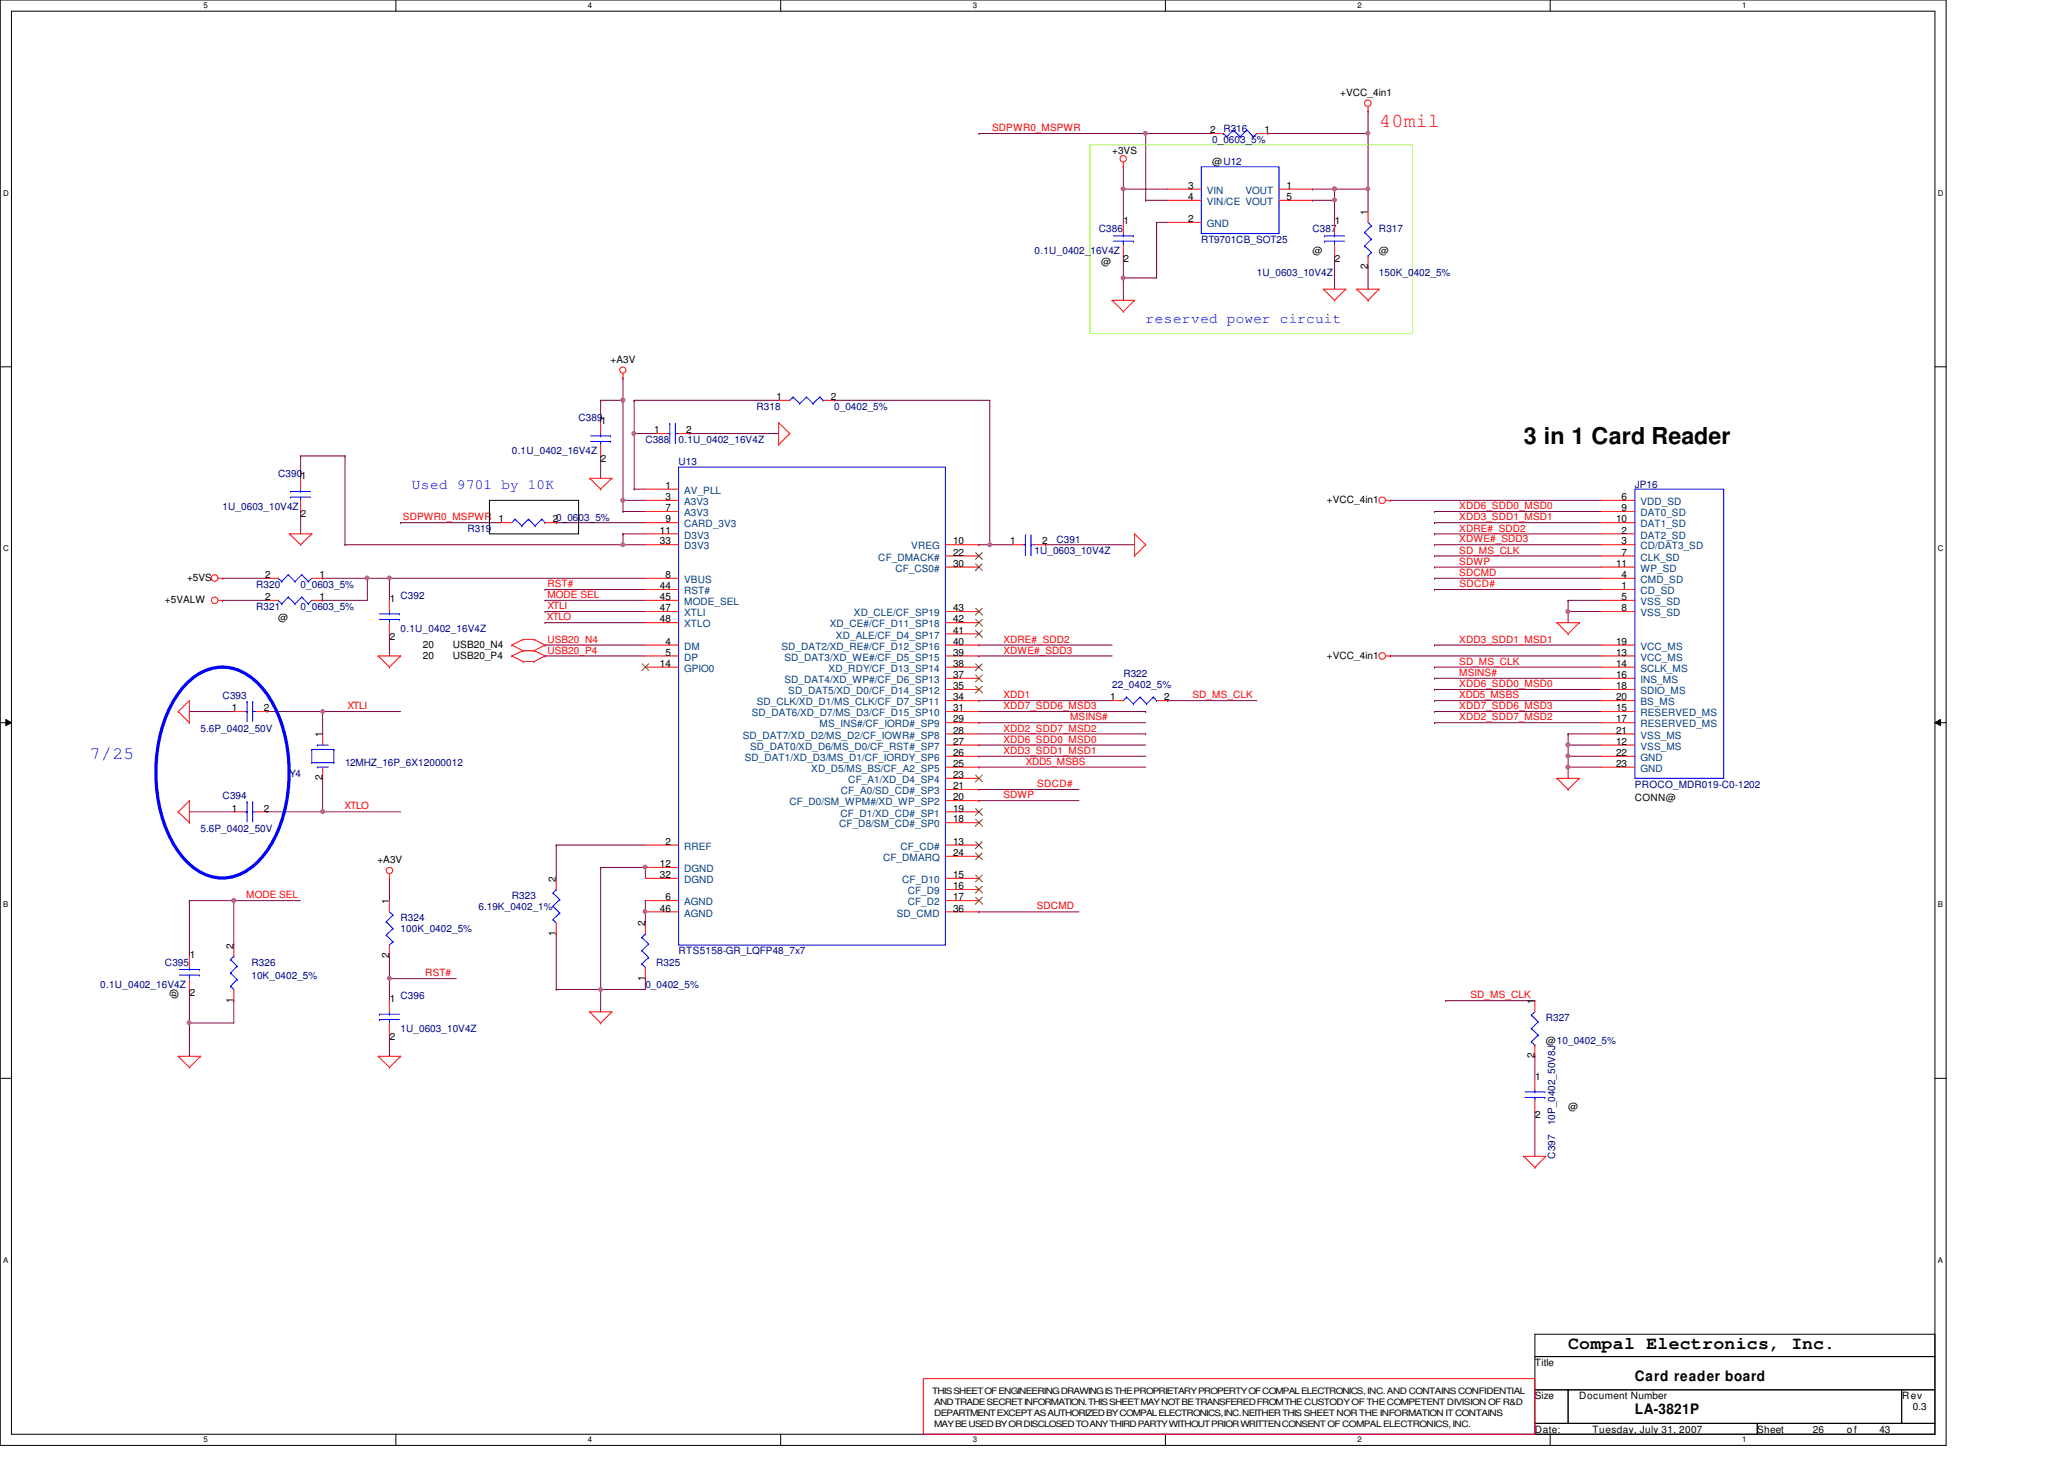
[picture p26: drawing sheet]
<svg xmlns="http://www.w3.org/2000/svg" width="297mm" height="210mm" viewBox="0 0 297 210" stroke-linecap="round" stroke-linejoin="round" font-family="sans-serif">
<defs><g id="words">
<text font-size="3.3" x="219.3" y="64">3 in 1 Card Reader</text>
<text font-size="2.9" fill="#f00" x="198.5" y="18.3">40mil</text>
<text font-size="2.5" fill="#00f" x="12.9" y="109.3">7/25</text>
<text font-size="2.5" x="225.7" y="194.1">Compal Electronics, Inc.</text>
<g font-size="2.1" fill="#00f">
<text x="164.9" y="46.4">reserved power circuit</text>
<text x="59.3" y="70.4">Used 9701 by 10K</text>
</g>
<g font-size="2.1">
<text x="235.3" y="203.5">LA-3821P</text>
<text x="235.3" y="198.8">Card reader board</text>
</g>
<g font-size="1.4">
<text x="192.9" y="13.8">+VCC_4in1</text>
<text x="160.1" y="22.2">+3VS</text>
<text x="174.2" y="19.2">2</text>
<text x="174.5" y="23.7">@U12</text>
<text x="182" y="19.2">1</text>
<text x="171" y="27.2">3</text>
<text x="171" y="28.8">4</text>
<text x="185.2" y="27.2">1</text>
<text x="185.2" y="28.8">5</text>
<text x="161.7" y="32.2">1</text>
<text x="171" y="32">2</text>
<text x="192.1" y="32.2">1</text>
<text x="196.8" y="30.9" transform="rotate(-90 196.8 30.9)">1</text>
<text x="158.5" y="38.2">@</text>
<text x="161.7" y="37.7">2</text>
<text x="188.9" y="36.6">@</text>
<text x="192.1" y="37.7">2</text>
<text x="196.8" y="38.7" transform="rotate(-90 196.8 38.7)">2</text>
<text x="198.5" y="36.6">@</text>
<text x="87.9" y="52.2">+A3V</text>
<text x="111.8" y="57.6">1</text>
<text x="119.5" y="57.6">2</text>
<text x="86.5" y="61">1</text>
<text x="94.1" y="62.4">1</text>
<text x="98.8" y="62.4">2</text>
<text x="43.3" y="69">1</text>
<text x="86.5" y="66.5">2</text>
<text x="95.8" y="70.4">1</text>
<text x="95.8" y="72">3</text>
<text x="233.4" y="72">6</text>
<text x="43.3" y="74.5">2</text>
<text x="71.8" y="75.2">1</text>
<text x="79.5" y="75.2">20_0603_5%</text>
<text x="95" y="76.8">11</text>
<text x="95.8" y="73.6">7</text>
<text x="95.8" y="75.2">9</text>
<text x="191" y="72.4">+VCC_4in1</text>
<text x="232.6" y="75.2">10</text>
<text x="233.4" y="76.8">2</text>
<text x="233.4" y="73.6">9</text>
<text x="26.9" y="83.6">+5VS</text>
<text x="38.1" y="83.2">2</text>
<text x="46" y="83.2">1</text>
<text x="95" y="78.4">33</text>
<text x="95.8" y="83.2">8</text>
<text x="137.2" y="81.6">30</text>
<text x="137.2" y="78.4">10</text>
<text x="137.2" y="80">22</text>
<text x="145.4" y="78.4">1</text>
<text x="150" y="78.4">2</text>
<text x="232.6" y="81.6">11</text>
<text x="233.4" y="83.2">4</text>
<text x="233.4" y="80">7</text>
<text x="233.4" y="78.4">3</text>
<text x="23.7" y="86.8">+5VALW</text>
<text x="38.1" y="86.4">2</text>
<text x="40" y="89.4">@</text>
<text x="46" y="86.4">1</text>
<text x="56.1" y="86.6">1</text>
<text x="95" y="84.8">44</text>
<text x="95" y="86.4">45</text>
<text x="95" y="88">47</text>
<text x="95" y="89.6">48</text>
<text x="137.2" y="89.6">42</text>
<text x="137.2" y="88">43</text>
<text x="233.4" y="88">8</text>
<text x="233.4" y="84.8">1</text>
<text x="233.4" y="86.4">5</text>
<text x="56.1" y="92.1">2</text>
<text x="60.9" y="93.2">20</text>
<text x="60.9" y="94.8">20</text>
<text x="65.2" y="93.2">USB20_N4</text>
<text x="65.2" y="94.8">USB20_P4</text>
<text x="95" y="96">14</text>
<text x="95.8" y="92.8">4</text>
<text x="95.8" y="94.4">5</text>
<text x="137.2" y="96">38</text>
<text x="137.2" y="94.4">39</text>
<text x="137.2" y="92.8">40</text>
<text x="137.2" y="91.2">41</text>
<text x="191" y="94.8">+VCC_4in1</text>
<text x="232.6" y="96">14</text>
<text x="232.6" y="94.4">13</text>
<text x="232.6" y="92.8">19</text>
<text x="137.2" y="100.8">34</text>
<text x="137.2" y="99.2">35</text>
<text x="137.2" y="97.6">37</text>
<text x="159.8" y="100.8">1</text>
<text x="167.6" y="100.8">2</text>
<text x="232.6" y="99.2">18</text>
<text x="232.6" y="100.8">20</text>
<text x="232.6" y="97.6">16</text>
<text x="33.4" y="102.4">1</text>
<text x="38" y="102.4">2</text>
<text x="46.4" y="106.1" transform="rotate(-90 46.4 106.1)">1</text>
<text x="137.2" y="107.2">27</text>
<text x="137.2" y="105.6">28</text>
<text x="137.2" y="104">29</text>
<text x="137.2" y="102.4">31</text>
<text x="232.6" y="105.6">21</text>
<text x="232.6" y="104">17</text>
<text x="232.6" y="102.4">15</text>
<text x="232.6" y="107.2">12</text>
<text x="46.4" y="112.3" transform="rotate(-90 46.4 112.3)">2</text>
<text x="137.2" y="110.4">25</text>
<text x="137.2" y="108.8">26</text>
<text x="137.2" y="113.6">21</text>
<text x="137.2" y="112">23</text>
<text x="232.6" y="110.4">23</text>
<text x="232.6" y="108.8">22</text>
<text x="33.4" y="116.8">1</text>
<text x="38" y="116.8">2</text>
<text x="137.2" y="118.4">18</text>
<text x="137.2" y="116.8">19</text>
<text x="137.2" y="115.2">20</text>
<text x="235.3" y="115.3">CONN@</text>
<text x="54.3" y="124.2">+A3V</text>
<text x="95" y="124.8">12</text>
<text x="95.8" y="121.6">2</text>
<text x="137.2" y="121.6">13</text>
<text x="137.2" y="123.2">24</text>
<text x="56" y="130.1" transform="rotate(-90 56 130.1)">1</text>
<text x="80" y="126.9" transform="rotate(-90 80 126.9)">2</text>
<text x="95" y="126.4">32</text>
<text x="95" y="131.2">46</text>
<text x="95.8" y="129.6">6</text>
<text x="137.2" y="131.2">36</text>
<text x="137.2" y="126.4">15</text>
<text x="137.2" y="128">16</text>
<text x="137.2" y="129.6">17</text>
<text x="27.3" y="137.8">1</text>
<text x="33.6" y="136.5" transform="rotate(-90 33.6 136.5)">2</text>
<text x="56" y="137.9" transform="rotate(-90 56 137.9)">2</text>
<text x="80" y="134.7" transform="rotate(-90 80 134.7)">1</text>
<text x="92.8" y="133.3" transform="rotate(-90 92.8 133.3)">2</text>
<text x="24.6" y="142.4" transform="rotate(90 24.6 142.4)">@</text>
<text x="27.3" y="143.3">2</text>
<text x="92.8" y="141.1" transform="rotate(-90 92.8 141.1)">1</text>
<text x="33.6" y="144.3" transform="rotate(-90 33.6 144.3)">1</text>
<text x="56.1" y="144.2">1</text>
<text x="56.1" y="149.7">2</text>
<text x="220.8" y="144.5" transform="rotate(-90 220.8 144.5)">1</text>
<text x="220.8" y="152.3" transform="rotate(-90 220.8 152.3)">2</text>
<text x="220.9" y="155.4">1</text>
<text x="222.5" y="150.2">@10_0402_5%</text>
<text x="220.9" y="160.9">2</text>
<text x="225.7" y="159.8">@</text>
<text x="220.9" y="196.6">Title</text>
<text x="220.9" y="201.4">Size</text>
<text x="227.3" y="201.4">Document Number</text>
<text x="273.8" y="201.4">Rev</text>
<text x="275.3" y="203">0.3</text>
<text x="220.9" y="206.2">Date:</text>
<text x="229.2" y="206.2">Tuesday, July 31, 2007</text>
<text x="252.9" y="206.2">Sheet</text>
<text x="260.9" y="206.2">26</text>
<text x="265.8" y="206.2">of</text>
<text x="270.5" y="206.2">43</text>
</g>
<g font-size="1.4" fill="#f00">
<text x="142.8" y="18.9">SDPWR0_MSPWR</text>
<text x="58" y="74.9">SDPWR0_MSPWR</text>
<text x="210" y="73.3">XDD6_SDD0_MSD0</text>
<text x="210" y="74.9">XDD3_SDD1_MSD1</text>
<text x="210" y="76.5">XDRE#_SDD2</text>
<text x="210" y="78.1">XDWE#_SDD3</text>
<text x="210" y="79.7">SD_MS_CLK</text>
<text x="210" y="81.3">SDWP</text>
<text x="210" y="82.9">SDCMD</text>
<text x="78.7" y="89.3">XTLO</text>
<text x="78.8" y="84.5">RST#</text>
<text x="78.8" y="87.7">XTLI</text>
<text x="78.8" y="86.1">MODE SEL</text>
<text x="210.1" y="84.5">SDCD#</text>
<text x="78.8" y="92.5">USB20_N4</text>
<text x="78.8" y="94.1">USB20_P4</text>
<text x="144.4" y="92.5">XDRE#_SDD2</text>
<text x="144.4" y="94.1">XDWE#_SDD3</text>
<text x="210" y="95.7">SD_MS_CLK</text>
<text x="210" y="92.5">XDD3_SDD1_MSD1</text>
<text x="144.4" y="100.5">XDD1</text>
<text x="171.6" y="100.5">SD_MS_CLK</text>
<text x="210" y="97.3">MSINS#</text>
<text x="210" y="100.5">XDD5_MSBS</text>
<text x="210" y="98.9">XDD6_SDD0_MSD0</text>
<text x="50" y="102.1">XTLI</text>
<text x="144.4" y="106.9">XDD6_SDD0_MSD0</text>
<text x="144.4" y="102.1">XDD7_SDD6_MSD3</text>
<text x="144.4" y="105.3">XDD2_SDD7_MSD2</text>
<text x="154" y="103.7">MSINS#</text>
<text x="210" y="102.1">XDD7_SDD6_MSD3</text>
<text x="210" y="103.7">XDD2_SDD7_MSD2</text>
<text x="144.4" y="108.5">XDD3_SDD1_MSD1</text>
<text x="147.6" y="110.1">XDD5_MSBS</text>
<text x="149.3" y="113.3">SDCD#</text>
<text x="49.6" y="116.5">XTLO</text>
<text x="144.4" y="114.9">SDWP</text>
<text x="35.4" y="129.3">MODE SEL</text>
<text x="149.2" y="130.9">SDCMD</text>
<text x="61.2" y="140.5">RST#</text>
<text x="211.6" y="143.7">SD_MS_CLK</text>
</g>
<g font-size="1.4" fill="#000080">
<text x="174.5" y="20.6">0_0603_5%</text>
<text x="176.1" y="19">R316</text>
<text x="158.2" y="33.4">C386</text>
<text x="172.9" y="35">RT9701CB_SOT25</text>
<text x="188.9" y="33.4">C387</text>
<text x="198.5" y="33.4">R317</text>
<text x="148.9" y="36.6">0.1U_0402_16V4Z</text>
<text x="180.9" y="39.8">1U_0603_10V4Z</text>
<text x="198.5" y="39.8">150K_0402_5%</text>
<text x="108.9" y="59">R318</text>
<text x="120.1" y="59">0_0402_5%</text>
<text x="73.7" y="65.4">0.1U_0402_16V4Z</text>
<text x="83.3" y="60.6">C389</text>
<text x="92.9" y="63.8">C388</text>
<text x="97.7" y="63.8">0.1U_0402_16V4Z</text>
<text x="40" y="68.6">C390</text>
<text x="97.7" y="67">U13</text>
<text x="235.3" y="70.2">JP16</text>
<text x="32" y="73.4">1U_0603_10V4Z</text>
<text x="67.3" y="76.6">R319</text>
<text x="148.9" y="79.8">1U_0603_10V4Z</text>
<text x="152.1" y="78.2">C391</text>
<text x="36.9" y="87.8">R321</text>
<text x="36.9" y="84.6">R320</text>
<text x="43.3" y="87.8">0_0603_5%</text>
<text x="43.3" y="84.6">0_0603_5%</text>
<text x="57.7" y="86.2">C392</text>
<text x="57.7" y="91">0.1U_0402_16V4Z</text>
<text x="32" y="100.6">C393</text>
<text x="160.1" y="99">22_0402_5%</text>
<text x="161.7" y="97.4">R322</text>
<text x="28.9" y="105.4">5.6P_0402_50V</text>
<text x="41.7" y="111.8">Y4</text>
<text x="49.7" y="110.2">12MHZ_16P_6X12000012</text>
<text x="235.3" y="113.4">PROCO_MDR019-C0-1202</text>
<text x="28.9" y="119.8">5.6P_0402_50V</text>
<text x="32" y="115">C394</text>
<text x="68.9" y="131">6.19K_0402_1%</text>
<text x="73.7" y="129.4">R323</text>
<text x="57.7" y="132.6">R324</text>
<text x="57.7" y="134.2">100K_0402_5%</text>
<text x="97.7" y="137.4">RTS5158-GR_LQFP48_7x7</text>
<text x="14.4" y="142.2">0.1U_0402_16V4Z</text>
<text x="23.7" y="139">C395</text>
<text x="36.2" y="139">R326</text>
<text x="36.2" y="140.9">10K_0402_5%</text>
<text x="57.7" y="143.8">C396</text>
<text x="92.9" y="142.2">0_0402_5%</text>
<text x="94.4" y="139">R325</text>
<text x="57.7" y="148.6">1U_0603_10V4Z</text>
<text x="222.5" y="147">R327</text>
<text x="223.8" y="162" transform="rotate(-90 223.8 162)">10P_0402_50V8J</text>
<text x="223.8" y="166.8" transform="rotate(-90 223.8 166.8)">C397</text>
</g>
<g font-size="1.4" fill="#004080">
<text x="173.7" y="27.9">VIN</text>
<text x="173.7" y="29.5">VIN/CE VOUT</text>
<text x="179.2" y="27.9">VOUT</text>
<text x="173.7" y="32.7">GND</text>
<text x="98.5" y="71.1">AV_PLL</text>
<text x="98.5" y="72.7">A3V3</text>
<text x="98.5" y="74.3">A3V3</text>
<text x="98.5" y="75.9">CARD_3V3</text>
<text x="98.5" y="77.5">D3V3</text>
<text x="236.1" y="75.9">DAT1_SD</text>
<text x="236.1" y="77.5">DAT2_SD</text>
<text x="236.1" y="72.7">VDD_SD</text>
<text x="236.1" y="74.3">DAT0_SD</text>
<text x="98.5" y="79.1">D3V3</text>
<text x="98.5" y="83.9">VBUS</text>
<text x="126.4" y="80.7">CF_DMACK#</text>
<text x="128.9" y="82.3">CF_CS0#</text>
<text x="131.1" y="79.1">VREG</text>
<text x="236.1" y="83.9">CMD_SD</text>
<text x="236.1" y="82.3">WP_SD</text>
<text x="236.1" y="80.7">CLK_SD</text>
<text x="236.1" y="79.1">CD/DAT3_SD</text>
<text x="98.5" y="85.5">RST#</text>
<text x="98.5" y="87.1">MODE_SEL</text>
<text x="98.5" y="88.7">XTLI</text>
<text x="122.9" y="88.7">XD_CLE/CF_SP19</text>
<text x="236.1" y="88.7">VSS_SD</text>
<text x="236.1" y="85.5">CD_SD</text>
<text x="236.1" y="87.1">VSS_SD</text>
<text x="98.5" y="93.5">DM</text>
<text x="98.5" y="95.1">DP</text>
<text x="98.5" y="90.3">XTLO</text>
<text x="112.5" y="93.5">SD_DAT2/XD_RE#/CF_D12_SP16</text>
<text x="112.9" y="95.1">SD_DAT3/XD_WE#/CF_D5_SP15</text>
<text x="119.4" y="90.3">XD_CE#/CF_D11_SP18</text>
<text x="120.3" y="91.9">XD_ALE/CF_D4_SP17</text>
<text x="236.1" y="95.1">VCC_MS</text>
<text x="236.1" y="93.5">VCC_MS</text>
<text x="98.5" y="96.7">GPIO0</text>
<text x="108.9" y="101.5">SD_CLK/XD_D1/MS_CLK/CF_D7_SP11</text>
<text x="112.9" y="98.3">SD_DAT4/XD_WP#/CF_D6_SP13</text>
<text x="113.4" y="99.9">SD_DAT5/XD_D0/CF_D14_SP12</text>
<text x="119.2" y="96.7">XD_RDY/CF_D13_SP14</text>
<text x="236.1" y="99.9">SDIO_MS</text>
<text x="236.1" y="101.5">BS_MS</text>
<text x="236.1" y="98.3">INS_MS</text>
<text x="236.1" y="96.7">SCLK_MS</text>
<text x="106.9" y="106.3">SD_DAT7/XD_D2/MS_D2/CF_IOWR#_SP8</text>
<text x="107.9" y="107.9">SD_DAT0/XD_D6/MS_D0/CF_RST#_SP7</text>
<text x="108.2" y="103.1">SD_DAT6/XD_D7/MS_D3/CF_D15_SP10</text>
<text x="117.9" y="104.7">MS_INS#/CF_IORD#_SP9</text>
<text x="236.1" y="106.3">VSS_MS</text>
<text x="236.1" y="104.7">RESERVED_MS</text>
<text x="236.1" y="103.1">RESERVED_MS</text>
<text x="236.1" y="107.9">VSS_MS</text>
<text x="107.2" y="109.5">SD_DAT1/XD_D3/MS_D1/CF_IORDY_SP6</text>
<text x="116.8" y="111.1">XD_D5/MS_BS/CF_A2_SP5</text>
<text x="122.1" y="112.7">CF_A1/XD_D4_SP4</text>
<text x="236.1" y="111.1">GND</text>
<text x="236.1" y="109.5">GND</text>
<text x="113.6" y="115.9">CF_D0/SM_WPM#/XD_WP_SP2</text>
<text x="120.8" y="119.1">CF_D8/SM_CD#_SP0</text>
<text x="120.9" y="117.5">CF_D1/XD_CD#_SP1</text>
<text x="121" y="114.3">CF_A0/SD_CD#_SP3</text>
<text x="98.5" y="122.3">RREF</text>
<text x="98.5" y="125.5">DGND</text>
<text x="127.1" y="123.9">CF_DMARQ</text>
<text x="129.6" y="122.3">CF_CD#</text>
<text x="98.5" y="127.1">DGND</text>
<text x="98.5" y="130.3">AGND</text>
<text x="98.5" y="131.9">AGND</text>
<text x="129.1" y="131.9">SD_CMD</text>
<text x="129.8" y="127.1">CF_D10</text>
<text x="130.6" y="128.7">CF_D9</text>
<text x="130.6" y="130.3">CF_D2</text>
</g>
<g font-size="1.3">
<text x="134.2" y="200.6">THIS SHEET OF ENGINEERING DRAWING IS THE PROPRIETARY PROPERTY OF COMPAL ELECTRONICS, INC. AND CONTAINS CONFIDENTIAL</text>
<text x="134.4" y="203.8">DEPARTMENT EXCEPT AS AUTHORIZED BY COMPAL ELECTRONICS, INC. NEITHER THIS SHEET NOR THE INFORMATION IT CONTAINS</text>
<text x="134.4" y="202.2">AND TRADE SECRET INFORMATION. THIS SHEET MAY NOT BETRANSFERED FROM THE CUSTODY OF THE COMPETENT DIVISION OF R&amp;D</text>
<text x="134.4" y="205.4">MAY BE USED BY OR DISCLOSED TO ANY THIRD PARTY WITHOUT PRIOR WRITTEN CONSENT OF COMPAL ELECTRONICS, INC.</text>
</g>
<g font-size="1.1">
<text x="29.3" y="1.1">5</text>
<text x="84.6" y="1.1">4</text>
<text x="140" y="1.1">3</text>
<text x="195.4" y="1.1">2</text>
<text x="250.7" y="1.1">1</text>
<text x=".5" y="28.2">D</text>
<text x="278.9" y="28.2">D</text>
<text x=".5" y="79.3">C</text>
<text x="278.9" y="79.3">C</text>
<text x=".5" y="130.6">B</text>
<text x="278.9" y="130.6">B</text>
<text x=".5" y="181.7">A</text>
<text x="278.9" y="181.7">A</text>
<text x="29.3" y="207.6">5</text>
<text x="84.6" y="207.6">4</text>
<text x="140" y="207.6">3</text>
<text x="195.4" y="207.6">2</text>
<text x="250.7" y="207.6">1</text>
</g>
</g></defs>
<path d="M0 0h280.1v208h-280.1zM1.6 1.6h276.9v204.8h-276.9z" fill="none" stroke="#000" stroke-width=".14"/>
<g fill="#fff">
<path d="M29.3 .2h.6v1.2h-.6z"/>
<path d="M29.3 206.6h.6v1.2h-.6z"/>
</g>
<path d="M57 0v1.6M57 206.4v1.6" fill="none" stroke="#000" stroke-width=".14"/>
<g fill="#fff">
<path d="M84.6 .2h.6v1.2h-.6z"/>
<path d="M84.6 206.6h.6v1.2h-.6z"/>
</g>
<path d="M112.3 0v1.6M112.3 206.4v1.6" fill="none" stroke="#000" stroke-width=".14"/>
<g fill="#fff">
<path d="M140 .2h.6v1.2h-.6z"/>
<path d="M140 206.6h.6v1.2h-.6z"/>
</g>
<path d="M167.7 0v1.6M167.7 206.4v1.6" fill="none" stroke="#000" stroke-width=".14"/>
<g fill="#fff">
<path d="M195.4 .2h.6v1.2h-.6z"/>
<path d="M195.4 206.6h.6v1.2h-.6z"/>
</g>
<path d="M223.1 0v1.6M223.1 206.4v1.6" fill="none" stroke="#000" stroke-width=".14"/>
<g fill="#fff">
<path d="M250.7 .2h.6v1.2h-.6z"/>
<path d="M250.7 206.6h.6v1.2h-.6z"/>
<path d="M.5 27.2h.7v1.2h-.7z"/>
<path d="M278.9 27.2h.8v1.2h-.8z"/>
<path d="M.5 78.4h.7v1.1h-.7z"/>
<path d="M278.9 78.4h.8v1.1h-.8z"/>
</g>
<path d="M0 52.8h1.6M278.5 52.8h1.6" fill="none" stroke="#000" stroke-width=".14"/>
<g fill="#fff">
<path d="M.5 129.6h.7v1.2h-.7z"/>
<path d="M278.9 129.6h.7v1.2h-.7z"/>
</g>
<path d="M0 104h1.6M.8 103.5l.8 .5-.8 .4zM278.5 104l.8-.5v.9zM278.5 104h1.6" fill="none" stroke="#000" stroke-width=".14"/>
<path d="M.8 103.5l.8 .5-.8 .4zM278.5 104l.8-.5v.9z" fill="#000"/>
<g fill="#fff">
<path d="M.5 180.8h.7v1.1h-.7z"/>
<path d="M278.9 180.8h.7v1.1h-.7z"/>
</g>
<path d="M70.4 72h12.9v4.8h-12.9zM0 155.2h1.6M278.5 155.2h1.6M220.9 192h57.6v3.2h-57.6zM220.9 195.2h57.6v4.8h-57.6zM220.9 200h4.8v4.9h-4.8zM220.9 204.9h32v1.5h-32zM225.7 200h48v4.9h-48zM252.9 204.9h25.6v1.5h-25.6zM273.7 200h4.8v4.9h-4.8z" fill="none" stroke="#000" stroke-width=".14"/>
<g fill="none" stroke="#800040" stroke-width=".14">
<path d="M140.9 19.2h.1M140.9 19.2h33.6M164.9 19.2h.1M164.9 19.2v9.6M182.5 19.2h.1M182.5 19.2h14.4M196.9 19.2h.1M196.9 16h.1M196.9 16v14.4M161.7 27.2h.1M161.7 24h.1M161.7 36.8h.1"/>
<path d="M161.7 27.2h6.4M161.7 24v8M161.7 36.8v6.4M164.9 28.8h.1M164.9 28.8h3.2M166.5 32h.1M166.5 32v8h-4.8M166.5 32h1.6M188.9 28.8h.1M188.9 27.2h.1M188.9 27.2h8M188.9 28.8h3.2"/>
<path d="M192.1 27.2h.1M192.1 28.8h.1M192.1 36.8h.1M192.1 27.2v4.8M192.1 36.8v4.8M196.9 38.4h.1M196.9 27.2h.1M196.9 38.4v3.2M86.4 57.6h.1M86.4 57.6h3.3M86.4 57.6v3.2M89.7 57.6h.1"/>
<path d="M89.7 54.4h.1M89.7 54.4v19.2M91.3 57.6h.1M91.3 57.6v12.8M91.3 57.6h20.8M120.1 57.6h.1M120.1 57.6h22.3v20.8M161.7 40h.1M43.3 73.6h.1M43.3 65.6h.1M43.3 65.6v3.2M43.3 73.6v3.2"/>
<path d="M43.3 65.6h6.4M49.7 78.4h.1M49.7 65.6h.1M49.7 78.4h43.2M49.7 65.6v12.8M57.7 75.2h.1M57.7 75.2h14.3M80 75.2h.1M80 75.2h12.9M86.4 65.6h.1M86.4 65.6v3.2M89.7 73.6h.1"/>
<path d="M89.7 72h.1M89.7 76.8h.1M89.7 78.4h.1M89.7 73.6h3.2M89.7 76.8v1.6M89.7 76.8h3.2M89.7 72h3.2M91.3 62.4h.1M91.3 70.4h.1M91.3 62.4h3.1M91.3 70.4h1.6M99.3 62.4h.1"/>
<path d="M99.3 62.4h12.8M140.9 78.4h.1M140.9 78.4h4.8M142.4 78.4h.1M150.4 78.4h.1M150.4 78.4h12.9M200.1 72h.1M200.1 72h30.4M206.5 73.6h.1M206.5 75.2h.1M206.5 76.8h.1M206.5 78.4h.1"/>
<path d="M206.5 75.2h24M206.5 73.6h24M206.5 76.8h24M206.5 78.4h24M32 83.2h.1M32 86.4h.1M32 86.4h6.4M32 83.2h6.4M46.4 83.2h.1M46.4 86.4h.1M46.4 83.2h46.5M52.9 83.2h.1"/>
<path d="M52.9 83.2v3.2h-6.5M56 91.2h.1M56 83.2h.1M56 83.2v3.2M56 91.2v3.2M78.4 84.8h.1M78.4 88h.1M78.4 89.6h.1M78.4 86.4h.1M78.4 92.8h.1M78.4 94.4h.1M78.4 84.8h14.5"/>
<path d="M78.4 88h14.5M78.4 92.8h14.5M78.4 89.6h14.5M78.4 94.4h14.5M78.4 86.4h14.5M140.9 92.8h.1M140.9 94.4h.1M140.9 92.8h19.2M140.9 94.4h19.2M200.1 94.4h.1M200.1 94.4h30.4M206.5 80h.1"/>
<path d="M206.5 81.6h.1M206.5 84.8h.1M206.5 83.2h.1M206.5 96h.1M206.5 97.6h.1M206.5 99.2h.1M206.5 92.8h.1M206.5 84.8h24M206.5 92.8h24M206.5 83.2h24M206.5 80h24M206.5 81.6h24"/>
<path d="M206.5 96h24M206.5 97.6h24M206.5 99.2h24M225.7 86.4h.1M225.7 88h.1M225.7 88h4.8M225.7 86.4h4.8M225.7 86.4v3.2M27.3 102.4h.1M27.3 116.8h.1M27.3 116.8h6.4M27.3 102.4h6.4"/>
<path d="M38.4 116.8h.1M38.4 102.4h.1M38.4 116.8h19.3M38.4 102.4h19.3M46.4 116.8h.1M46.4 102.4h.1M46.4 112h.1M46.4 102.4v3.2M46.4 112v4.8M140.9 104h.1M140.9 107.2h.1M140.9 108.8h.1"/>
<path d="M140.9 100.8h.1M140.9 110.4h.1M140.9 113.6h.1M140.9 115.2h.1M140.9 102.4h24M140.9 104h24M140.9 100.8h19.2M140.9 107.2h24M140.9 108.8h24M140.9 110.4h24M140.9 113.6h14.4M140.9 115.2h14.4"/>
<path d="M140.9 105.6h24M164.9 102.4h.1M164.9 105.6h.1M168.1 100.8h.1M168.1 100.8h12.8M206.5 100.8h.1M206.5 102.4h.1M206.5 104h.1M206.5 102.4h24M206.5 104h24M206.5 100.8h24M225.7 108.8h.1"/>
<path d="M225.7 110.4h.1M225.7 105.6h.1M225.7 107.2h.1M225.7 107.2h4.8M225.7 108.8h4.8M225.7 110.4h4.8M225.7 105.6v6.4M225.7 105.6h4.8M27.3 129.6h.1M27.3 129.6v8M27.3 129.6h16M33.7 129.6h.1"/>
<path d="M33.7 129.6v6.4M56 126.4h.1M56 137.6h.1M56 126.4v3.2M56 137.6v6.4M80 121.6h.1M80 134.4h.1M80 121.6v4.8M80 134.4v8M80 121.6h12.9M86.4 124.8h.1M86.4 124.8v20.8"/>
<path d="M86.4 124.8h6.5M92.9 129.6h.1M92.9 124.8h.1M92.9 131.2h.1M92.9 124.8v1.6M92.9 129.6v3.2M140.9 131.2h.1M140.9 131.2h14.4M27.3 147.2h.1M27.3 142.4h.1M27.3 142.4v9.6M33.7 144h.1"/>
<path d="M33.7 144v3.2h-6.4M56 148.8h.1M56 140.8h.1M56 148.8v3.2M56 140.8h9.7M80 142.4h.1M86.4 142.4h.1M92.9 140.8h.1M92.9 140.8v1.6h-12.9M208.1 144h.1M208.1 144h12.8M220.9 152h.1"/>
<path d="M220.9 152v3.2M220.9 160h.1M220.9 160v6.4"/>
</g>
<g fill="none" stroke="#f00" stroke-width=".14">
<path d="M174.5 19.2h1.6M180.9 19.2h1.6M196.9 16h.1M196.9 15.4v.6M161.7 24h.1M161.7 23.4v.6M161.7 32v1.6M161.7 35.2v1.6M168.1 27.2h4.8M168.1 28.8h4.8M168.1 32h4.8M184.1 27.2h4.8"/>
<path d="M184.1 28.8h4.8M192.1 32v1.6M192.1 35.2v1.6M196.9 30.4v1.6M196.9 36.8v1.6M89.7 54.4h.1M89.7 53.8v.6M112.1 57.6h1.6M118.4 57.6h1.7M160.1 43.2h.1M160.1 43.2h3.2M160.1 43.2l1.6 1.6"/>
<path d="M161.7 44.8h.1M163.3 43.2h.1M163.3 43.2l-1.6 1.6M190.5 41.6h.1M190.5 41.6h3.2M190.5 41.6l1.6 1.6M192.1 43.2h.1M193.7 41.6h.1M193.7 41.6l-1.6 1.6M195.3 41.6h.1M195.3 41.6h3.2M195.3 41.6l1.6 1.6"/>
<path d="M196.9 43.2h.1M198.5 41.6h.1M198.5 41.6l-1.6 1.6M41.7 76.8h.1M41.7 76.8h3.2M41.7 76.8l1.6 1.6M43.3 78.4h.1M43.3 68.8v1.6M43.3 72v1.6M44.9 76.8h.1M44.9 76.8l-1.6 1.6M72 75.2h1.7"/>
<path d="M78.4 75.2h1.6M84.9 68.8h.1M84.9 68.8h3.1M84.9 68.8l1.5 1.6M86.4 70.4h.1M86.4 60.8v1.6M86.4 64v1.6M88 68.8h.1M88 68.8l-1.6 1.6M92.9 76.8h4.8M92.9 72h4.8M92.9 78.4h4.8"/>
<path d="M92.9 75.2h4.8M92.9 70.4h4.8M92.9 73.6h4.8M94.4 62.4h1.7M97.7 62.4h1.6M112.1 60.8h.1M112.1 64h.1M112.1 60.8v3.2M112.1 60.8l1.6 1.6M113.7 62.4h.1M113.7 62.4l-1.6 1.6M136.1 78.4h4.8"/>
<path d="M145.7 78.4h1.6M148.9 78.4h1.5M163.3 76.8h.1M163.3 76.8v3.2M163.3 76.8l1.6 1.6M164.9 78.4h.1M164.9 78.4l-1.6 1.6M199.4 72h.7M200.1 72h.1M230.5 76.8h4.8M230.5 72h4.8M230.5 78.4h4.8"/>
<path d="M230.5 75.2h4.8M230.5 73.6h4.8M31.4 83.2h.6M31.4 86.4h.6M32 83.2h.1M32 86.4h.1M38.4 83.2h1.6M38.4 86.4h1.6M44.9 83.2h1.5M44.9 86.4h1.5M54.4 94.4h.1M54.4 94.4h3.3"/>
<path d="M54.4 94.4l1.6 1.6M56 96h.1M56 86.4v1.6M56 89.6v1.6M57.7 94.4h.1M57.7 94.4l-1.7 1.6M73.7 92.8h.1M73.7 94.4h.1M73.7 92.8l1.6 .8M73.7 94.4l1.6 .8M75.3 93.6h.1M75.3 92h.1"/>
<path d="M75.3 95.2h.1M75.3 93.6h1.6M75.3 92h1.6M75.3 92l-1.6 .8M75.3 95.2h1.6M75.3 93.6l-1.6 .8M76.9 93.6h.1M76.9 92h.1M76.9 95.2h.1M76.9 92l1.5 .8M76.9 93.6l1.5 .8M78.4 92.8h.1"/>
<path d="M78.4 94.4h.1M78.4 92.8l-1.5 .8M78.4 94.4l-1.5 .8M92.9 83.2h4.8M92.9 94.4h4.8M92.9 86.4h4.8M92.9 89.6h4.8M92.9 92.8h4.8M92.9 96h4.8M92.9 88h4.8M92.9 84.8h4.8M136.1 94.4h4.8"/>
<path d="M136.1 89.6h4.8M136.1 81.6h4.8M136.1 99.2h4.8M136.1 92.8h4.8M136.1 96h4.8M136.1 80h4.8M136.1 97.6h4.8M136.1 91.2h4.8M136.1 88h4.8M163.3 80h.1M199.4 94.4h.7M200.1 94.4h.1"/>
<path d="M224.1 89.6h.1M224.1 89.6h3.2M224.1 89.6l1.6 1.6M225.7 91.2h.1M227.3 89.6h.1M227.3 89.6l-1.6 1.6M230.5 83.2h4.8M230.5 94.4h4.8M230.5 86.4h4.8M230.5 81.6h4.8M230.5 99.2h4.8M230.5 92.8h4.8"/>
<path d="M230.5 96h4.8M230.5 80h4.8M230.5 97.6h4.8M230.5 88h4.8M230.5 84.8h4.8M25.7 102.4h.1M25.7 116.8h.1M25.7 102.4l1.6 1.6M25.7 116.8l1.6 1.6M27.3 100.8h.1M27.3 104h.1M27.3 115.2h.1"/>
<path d="M27.3 118.4h.1M27.3 100.8v3.2M27.3 115.2v3.2M27.3 100.8l-1.6 1.6M27.3 115.2l-1.6 1.6M33.7 116.8h1.6M33.7 102.4h1.6M36.9 116.8h1.5M36.9 102.4h1.5M46.4 105.6v1.6M46.4 110.4v1.6M136.1 112h4.8"/>
<path d="M136.1 116.8h4.8M136.1 110.4h4.8M136.1 108.8h4.8M136.1 107.2h4.8M136.1 105.6h4.8M136.1 104h4.8M136.1 102.4h4.8M136.1 100.8h4.8M136.1 118.4h4.8M136.1 115.2h4.8M136.1 113.6h4.8M160.1 100.8h1.6"/>
<path d="M166.5 100.8h1.6M224.1 112h.1M224.1 112h3.2M224.1 112l1.6 1.6M225.7 113.6h.1M227.3 112h.1M227.3 112l-1.6 1.6M230.5 110.4h4.8M230.5 108.8h4.8M230.5 107.2h4.8M230.5 105.6h4.8M230.5 104h4.8"/>
<path d="M230.5 102.4h4.8M230.5 100.8h4.8M27.3 137.6v1.6M33.7 136v1.6M56 126.4h.1M56 125.8v.6M56 129.6v1.6M56 136v1.6M80 126.4v1.6M80 132.8v1.6M92.9 126.4h4.8M92.9 131.2h4.8"/>
<path d="M92.9 121.6h4.8M92.9 129.6h4.8M92.9 124.8h4.8M92.9 132.8v1.6M92.9 139.2v1.6M136.1 126.4h4.8M136.1 131.2h4.8M136.1 121.6h4.8M136.1 129.6h4.8M136.1 128h4.8M136.1 123.2h4.8M25.7 152h.1"/>
<path d="M25.7 152h3.2M25.7 152l1.6 1.6M27.3 153.6h.1M27.3 140.8v1.6M28.9 152h.1M28.9 152l-1.6 1.6M33.7 142.4v1.6M54.4 152h.1M54.4 152h3.3M54.4 152l1.6 1.6M56 153.6h.1M56 144v1.6"/>
<path d="M56 147.2v1.6M57.7 152h.1M57.7 152l-1.7 1.6M84.9 145.6h.1M84.9 145.6h3.1M84.9 145.6l1.5 1.6M86.4 147.2h.1M88 145.6h.1M88 145.6l-1.6 1.6M220.9 144v1.6M220.9 150.4v1.6M220.9 155.2v1.6"/>
<path d="M220.9 158.4v1.6M219.3 166.4h.1M219.3 166.4h3.2M219.3 166.4l1.6 1.6M220.9 168h.1M222.5 166.4h.1M222.5 166.4l-1.6 1.6M132.9 198.4h88v8h-88z"/>
<circle cx="196.8" cy="14.9" r=".47"/>
<circle cx="161.6" cy="22.9" r=".46"/>
<circle cx="89.6" cy="53.3" r=".45"/>
<circle cx="198.9" cy="72" r=".47"/>
<circle cx="30.9" cy="83.2" r=".47"/>
<circle cx="30.9" cy="86.4" r=".47"/>
<circle cx="198.9" cy="94.4" r=".47"/>
<circle cx="56" cy="125.3" r=".46"/>
</g>
<path d="M156.9 20.8h46.4v27.2h-46.4z" fill="none" stroke="#80ff00" stroke-width=".14"/>
<path d="M26.9 98.4a6.8 6.8 0 0 1 10.2 0 17.6 17.6 0 0 1 4.4 11 20.4 20.4 0 0 1-3.5 13.6 7.5 7.5 0 0 1-7.1 3.3 8.9 8.9 0 0 1-5.7-4.4 22 22 0 0 1 0-21.5l.8-1.1z" fill="none" stroke="#00f" stroke-width=".47"/>
<g fill="none" stroke="#00f" stroke-width=".14">
<path d="M176.1 19.2h.1M176.1 19.2l.5 .5M176.6 19.7h.1M177.5 18.7h.1M177.5 18.7l1 1M177.5 18.7l-.9 1M178.5 19.7h.1M179.4 18.7h.1M179.4 18.7l1 1M179.4 18.7l-.9 1M180.4 19.7h.1M180.9 19.2l-.5 .5"/>
<path d="M160.2 34.7h2.9M160.2 34h2.9M161.7 34h.1M161.7 34.7h.1M161.7 33.6v.4M161.7 34.7v.5M163.1 34.7h.1M163.1 34h.1M172.9 24h11.2v9.6h-11.2zM190.6 34.7h.1M190.6 34h.1M190.6 34.7h2.9"/>
<path d="M190.6 34h2.9M192.1 34h.1M192.1 34.7h.1M192.1 33.6v.4M192.1 34.7v.5M196.4 33.4h.1M196.4 35.4h.1M196.4 33.4l1 1M196.4 35.4l1 .9M196.9 36.8h.1M196.9 32l.5 .5M197.4 32.5h.1"/>
<path d="M197.4 34.4h.1M197.4 36.3h.1M197.4 32.5l-1 .9M197.4 34.4l-1 1M197.4 36.3l-.5 .5M114.1 57.1h.1M114.1 57.1l-.4 .5M114.1 57.1l1 1M115.1 58.1h.1M116.1 57.1h.1M116.1 57.1l-1 1M116.1 57.1l.9 1"/>
<path d="M117 58.1h.1M118 57.1h.1M118 57.1l-1 1M118 57.1l.4 .5M118.4 57.6h.1M41.8 71.5h.1M41.8 70.7h.1M41.8 71.5h2.9M41.8 70.7h2.9M43.3 70.7h.1M43.3 71.5h.1M43.3 70.4v.3"/>
<path d="M43.3 71.5v.5M74.1 74.7h.1M74.1 74.7l-.4 .5M74.1 74.7l1 1M75.1 75.7h.1M76.1 74.7h.1M76.1 74.7l-1 1M76.1 74.7l.9 1M77 75.7h.1M78 74.7h.1M78 74.7l-1 1M78 74.7l.4 .5"/>
<path d="M78.4 75.2h.1M85 63.5h2.9M85 62.7h2.9M86.4 62.7h.1M86.4 63.5h.1M86.4 62.4v.3M86.4 63.5v.5M87.9 63.5h.1M87.9 62.7h.1M96.1 62.4h.3M96.4 62.4h.1M96.4 61h.1"/>
<path d="M96.4 61v2.8M97.2 61h.1M97.2 62.4h.1M97.2 62.4h.5M97.2 61v2.8M97.7 67.2h38.4v68.8h-38.4zM147.3 78.4h.3M147.6 78.4h.1M147.6 79.8h.1M147.6 77v2.8M148.4 79.8h.1M148.4 78.4h.1"/>
<path d="M148.4 78.4h.5M148.4 77v2.8M235.3 70.4h12.8v41.6h-12.8zM40 86.4h.1M40 83.2h.1M40 86.4l.6 .5M40 83.2l.6 .5M40.6 86.9h.1M40.6 83.7h.1M41.5 85.9h.1M41.5 82.7h.1M41.5 85.9l1 1"/>
<path d="M41.5 85.9l-.9 1M41.5 82.7l1 1M41.5 82.7l-.9 1M42.5 86.9h.1M42.5 83.7h.1M43.4 85.9h.1M43.4 82.7h.1M43.4 85.9l1 1M43.4 85.9l-.9 1M43.4 82.7l1 1M43.4 82.7l-.9 1M44.4 86.9h.1"/>
<path d="M44.4 83.7h.1M44.9 86.4l-.5 .5M44.9 83.2l-.5 .5M54.6 89.2h2.9M54.6 88.3h2.9M56 88.3h.1M56 89.2h.1M56 88v.3M56 89.2v.4M57.5 89.2h.1M57.5 88.3h.1M35.3 116.8h.3"/>
<path d="M35.3 102.4h.3M35.6 116.8h.1M35.6 115.4h.1M35.6 102.4h.1M35.6 101h.1M35.6 101v2.8M35.6 115.4v2.9M36.4 115.4h.1M36.4 116.8h.1M36.4 101h.1M36.4 102.4h.1M36.4 116.8h.5"/>
<path d="M36.4 101v2.8M36.4 115.4v2.9M36.4 102.4h.5M44.9 107.9h.1M44.9 109.8h.1M44.9 107.9h3.1M44.9 107.9v1.9M44.9 109.8h3.1M45.7 107.2h.1M45.7 110.4h.1M45.7 107.2h1.5M45.7 110.4h1.5"/>
<path d="M48 109.8h.1M48 107.9h.1M48 107.9v1.9M162.1 100.3h.1M162.1 100.3l-.4 .5M162.1 100.3l1 1M163.1 101.3h.1M164.1 100.3h.1M164.1 100.3l-1 1M164.1 100.3l.9 1M165 101.3h.1M166 100.3h.1"/>
<path d="M166 100.3l-1 1M166 100.3l.5 .5M166.5 100.8h.1M25.8 139.5h2.9M27.3 139.5h.1M27.3 139.2v.3M28.7 139.5h.1M33.2 138.1h.1M33.2 138.1l.9 1M33.7 137.6h.1M33.7 137.6l-.5 .5M34.1 139.1h.1"/>
<path d="M34.1 139.1l-.9 .9M55.6 132.7h.1M55.6 134.6h.1M55.6 132.7l1 .9M55.6 134.6l1 1M56 136h.1M56 131.2l.6 .5M56.6 131.7h.1M56.6 133.6h.1M56.6 135.6h.1M56.6 131.7l-1 1M56.6 133.6l-1 1"/>
<path d="M56.6 135.6l-.6 .4M79.6 132.3h.1M79.6 130.4h.1M79.6 128.5h.1M79.6 132.3l.4 .5M79.6 130.4l1 1M79.6 128.5l1 1M80 128h.1M80 128l-.4 .5M80.6 131.4h.1M80.6 129.5h.1M80.6 131.4l-1 .9"/>
<path d="M80.6 129.5l-1 .9M92.4 138.7h.1M92.4 136.8h.1M92.4 134.9h.1M92.4 138.7l.5 .5M92.4 136.8l.9 1M92.4 134.9l.9 .9M92.9 134.4h.1M92.9 134.4l-.5 .5M93.3 137.8h.1M93.3 135.8h.1M93.3 137.8l-.9 .9"/>
<path d="M93.3 135.8l-.9 1M25.8 140.3h2.9M27.3 140.3h.1M27.3 140.3v.5M28.7 140.3h.1M33.2 141.9h.1M33.2 140h.1M33.2 141.9l.5 .5M33.2 140l.9 1M34.1 141h.1M34.1 141l-.9 .9M54.6 146.7h.1"/>
<path d="M54.6 146h.1M54.6 146.7h2.9M54.6 146h2.9M56 146h.1M56 146.7h.1M56 145.6v.4M56 146.7v.5M219.5 157.9h2.8M219.5 157.1h2.8M220.4 146.1h.1M220.4 148h.1M220.4 149.9h.1"/>
<path d="M220.4 146.1l1 1M220.4 148l1 1M220.4 149.9l.5 .5M220.9 157.1h.1M220.9 157.9h.1M220.9 150.4h.1M220.9 156.8v.3M220.9 157.9v.5M220.9 145.6l-.5 .5M221.4 147.1h.1M221.4 149h.1M221.4 147.1l-1 .9"/>
<path d="M221.4 149l-1 .9M222.3 157.9h.1M222.3 157.1h.1"/>
</g>
<g fill="none" stroke="#804000" stroke-width=".14">
<path d="M140.4 79.5l1 1M141.3 79.5l-.9 1M92.4 95.5l1 1M93.3 95.5l-.9 1M140.4 81.2l1 .9M140.4 98.8l1 .9M140.4 97.2l1 .9M140.4 95.5l1 1M140.4 90.8l1 .9M140.4 89.2l1 .9M140.4 87.5l1 1M141.3 81.2l-.9 .9"/>
<path d="M141.3 98.8l-.9 .9M141.3 97.2l-.9 .9M141.3 95.5l-.9 1M141.3 90.8l-.9 .9M141.3 89.2l-.9 .9M141.3 87.5l-.9 1M140.4 117.9l1 1M140.4 116.4l1 .9M140.4 111.5l1 1M141.3 117.9l-.9 1M141.3 116.4l-.9 .9M141.3 111.5l-.9 1"/>
<path d="M140.4 121.2l1 .9M140.4 125.9l1 1M140.4 127.6l1 .9M140.4 129.2l1 .9M140.4 122.8l1 .9M141.3 121.2l-.9 .9M141.3 125.9l-.9 1M141.3 127.6l-.9 .9M141.3 129.2l-.9 .9M141.3 122.8l-.9 .9"/>
</g>
<circle cx="46.4" cy="102.4" r=".3" fill="#f0f"/>
<circle cx="46.4" cy="102.4" r=".3" fill="none" stroke="#f0f" stroke-width=".14"/>
<circle cx="46.4" cy="116.8" r=".3" fill="#f0f"/>
<circle cx="46.4" cy="116.8" r=".3" fill="none" stroke="#f0f" stroke-width=".14"/>
<circle cx="56" cy="140.8" r=".3" fill="#f0f"/>
<circle cx="56" cy="140.8" r=".3" fill="none" stroke="#f0f" stroke-width=".14"/>
<circle cx="27.2" cy="147.2" r=".3" fill="#f0f"/>
<circle cx="27.2" cy="147.2" r=".3" fill="none" stroke="#f0f" stroke-width=".14"/>
<circle cx="33.6" cy="129.6" r=".32" fill="#f0f"/>
<circle cx="33.6" cy="129.6" r=".32" fill="none" stroke="#f0f" stroke-width=".14"/>
<circle cx="192.1" cy="27.2" r=".3" fill="#f0f"/>
<circle cx="192.1" cy="27.2" r=".3" fill="none" stroke="#f0f" stroke-width=".14"/>
<circle cx="86.4" cy="142.4" r=".3" fill="#f0f"/>
<circle cx="86.4" cy="142.4" r=".3" fill="none" stroke="#f0f" stroke-width=".14"/>
<circle cx="92.8" cy="124.8" r=".3" fill="#f0f"/>
<circle cx="92.8" cy="124.8" r=".3" fill="none" stroke="#f0f" stroke-width=".14"/>
<circle cx="91.2" cy="62.4" r=".3" fill="#f0f"/>
<circle cx="91.2" cy="62.4" r=".3" fill="none" stroke="#f0f" stroke-width=".14"/>
<circle cx="196.8" cy="27.2" r=".3" fill="#f0f"/>
<circle cx="196.8" cy="27.2" r=".3" fill="none" stroke="#f0f" stroke-width=".14"/>
<circle cx="161.7" cy="27.2" r=".31" fill="#f0f"/>
<circle cx="161.7" cy="27.2" r=".31" fill="none" stroke="#f0f" stroke-width=".14"/>
<circle cx="192.1" cy="28.8" r=".3" fill="#f0f"/>
<circle cx="192.1" cy="28.8" r=".3" fill="none" stroke="#f0f" stroke-width=".14"/>
<circle cx="161.7" cy="40" r=".31" fill="#f0f"/>
<circle cx="161.7" cy="40" r=".31" fill="none" stroke="#f0f" stroke-width=".14"/>
<circle cx="196.8" cy="19.2" r=".3" fill="#f0f"/>
<circle cx="196.8" cy="19.2" r=".3" fill="none" stroke="#f0f" stroke-width=".14"/>
<circle cx="89.6" cy="72" r=".31" fill="#f0f"/>
<circle cx="89.6" cy="72" r=".31" fill="none" stroke="#f0f" stroke-width=".14"/>
<circle cx="89.6" cy="57.6" r=".32" fill="#f0f"/>
<circle cx="89.6" cy="57.6" r=".32" fill="none" stroke="#f0f" stroke-width=".14"/>
<circle cx="92.8" cy="131.2" r=".3" fill="#f0f"/>
<circle cx="92.8" cy="131.2" r=".3" fill="none" stroke="#f0f" stroke-width=".14"/>
<circle cx="56" cy="83.2" r=".3" fill="#f0f"/>
<circle cx="56" cy="83.2" r=".3" fill="none" stroke="#f0f" stroke-width=".14"/>
<circle cx="164.8" cy="19.2" r=".3" fill="#f0f"/>
<circle cx="164.8" cy="19.2" r=".3" fill="none" stroke="#f0f" stroke-width=".14"/>
<circle cx="142.4" cy="78.4" r=".3" fill="#f0f"/>
<circle cx="142.4" cy="78.4" r=".3" fill="none" stroke="#f0f" stroke-width=".14"/>
<circle cx="192.1" cy="27.2" r=".3" fill="#f0f"/>
<circle cx="192.1" cy="27.2" r=".3" fill="none" stroke="#f0f" stroke-width=".14"/>
<circle cx="52.8" cy="83.2" r=".3" fill="#f0f"/>
<circle cx="52.8" cy="83.2" r=".3" fill="none" stroke="#f0f" stroke-width=".14"/>
<circle cx="89.6" cy="78.4" r=".31" fill="#f0f"/>
<circle cx="89.6" cy="78.4" r=".31" fill="none" stroke="#f0f" stroke-width=".14"/>
<circle cx="225.7" cy="88" r=".31" fill="#f0f"/>
<circle cx="225.7" cy="88" r=".31" fill="none" stroke="#f0f" stroke-width=".14"/>
<circle cx="225.7" cy="108.8" r=".31" fill="#f0f"/>
<circle cx="225.7" cy="108.8" r=".31" fill="none" stroke="#f0f" stroke-width=".14"/>
<circle cx="225.7" cy="110.4" r=".31" fill="#f0f"/>
<circle cx="225.7" cy="110.4" r=".31" fill="none" stroke="#f0f" stroke-width=".14"/>
<circle cx="225.7" cy="107.2" r=".31" fill="#f0f"/>
<circle cx="225.7" cy="107.2" r=".31" fill="none" stroke="#f0f" stroke-width=".14"/>
<use href="#words"/>
</svg>
